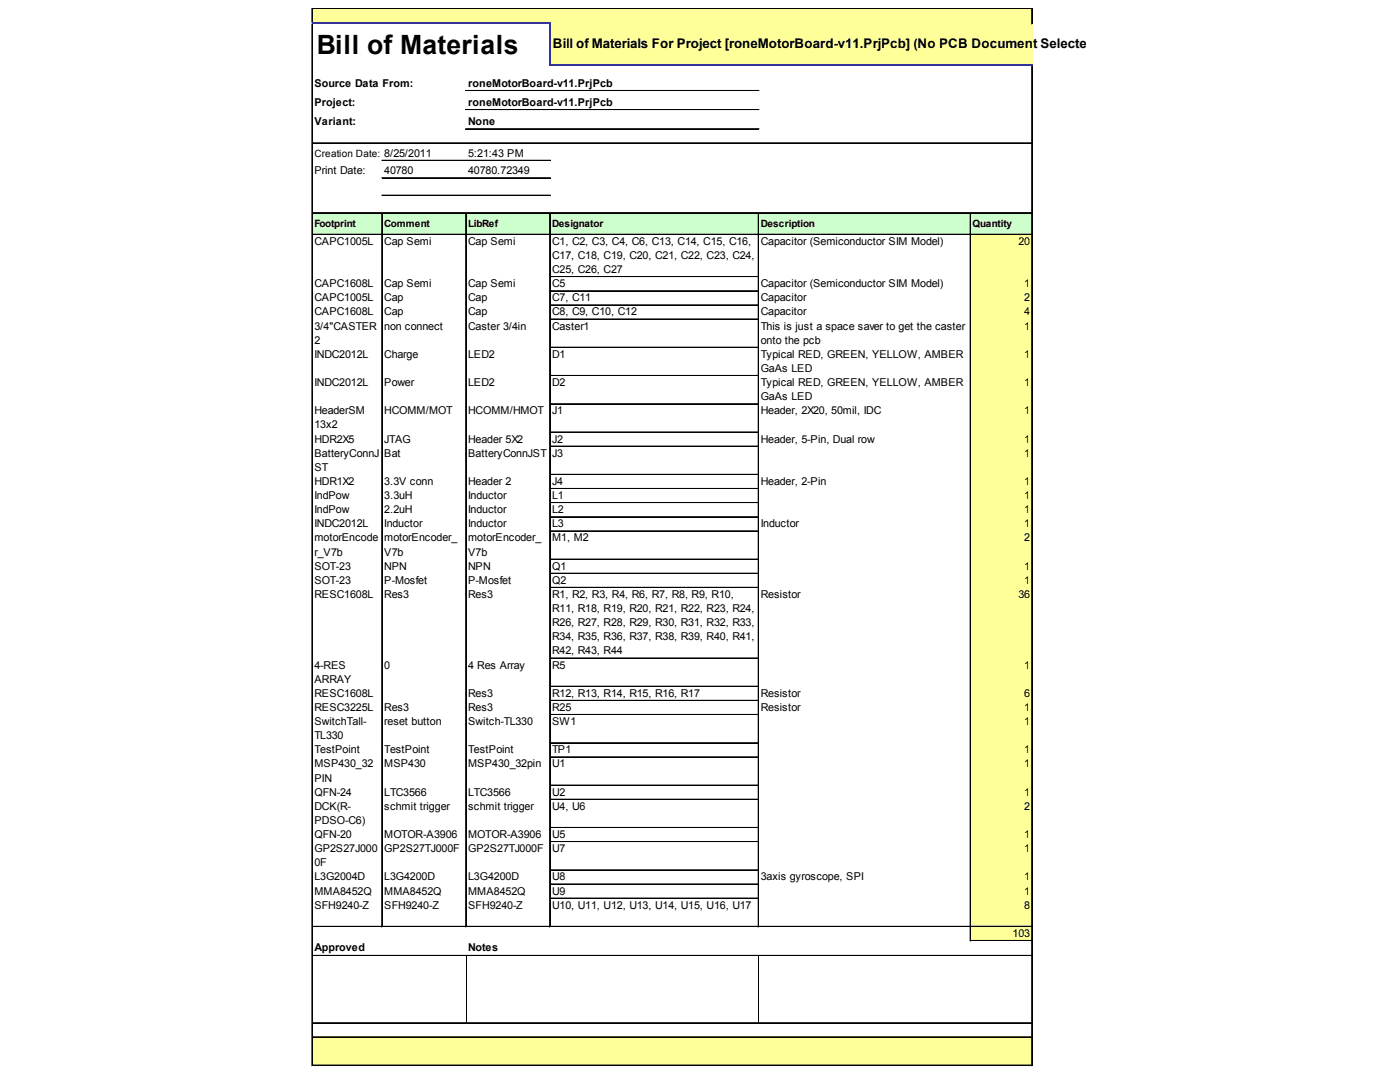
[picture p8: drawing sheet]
<svg xmlns="http://www.w3.org/2000/svg" width="258mm" height="201mm" viewBox="0 0 258 201" stroke-linecap="round" stroke-linejoin="round" font-family="sans-serif">
<defs><g id="words">
<text font-size="4.9" x="58.4" y="9.9">Bill of Materials</text>
<g font-size="2.4">
<text x="101.9" y="8.9">Bill of Materials For Project [roneMotorBoard-v11.PrjPcb] (No PCB Documen</text>
<text x="190.3" y="8.9">t Selected)</text>
</g>
<g font-size="2">
<text x="57.9" y="16">Source Data From:</text>
<text x="86.2" y="16">roneMotorBoard-v11.PrjPcb</text>
<text x="57.9" y="19.5">Project:</text>
<text x="57.9" y="23">Variant:</text>
<text x="86.2" y="19.5">roneMotorBoard-v11.PrjPcb</text>
<text x="86.2" y="23">None</text>
<text x="86.2" y="28.9">5:21:43 PM</text>
<text x="57.9" y="32.1">Print Date:</text>
<text x="70.8" y="32.1">40780</text>
<text x="86.2" y="32.1">40780.72349</text>
<text x="57.9" y="45.1">CAPC1005L</text>
<text x="70.8" y="45.1">Cap Semi</text>
<text x="86.2" y="45.1">Cap Semi</text>
<text x="101.7" y="45.1">C1, C2, C3, C4, C6, C13, C14, C15, C16,</text>
<text x="101.7" y="47.7">C17, C18, C19, C20, C21, C22, C23, C24,</text>
<text x="140.1" y="45.1">Capacitor (Semiconductor SIM Model)</text>
<text x="187.6" y="45.1">20</text>
<text x="57.9" y="52.9">CAPC1608L</text>
<text x="70.8" y="52.9">Cap Semi</text>
<text x="86.2" y="52.9">Cap Semi</text>
<text x="101.7" y="50.3">C25, C26, C27</text>
<text x="101.7" y="52.9">C5</text>
<text x="140.1" y="52.9">Capacitor (Semiconductor SIM Model)</text>
<text x="188.7" y="52.9">1</text>
<text x="57.9" y="55.5">CAPC1005L</text>
<text x="57.9" y="58.1">CAPC1608L</text>
<text x="70.8" y="55.5">Cap</text>
<text x="70.8" y="58.1">Cap</text>
<text x="86.2" y="55.5">Cap</text>
<text x="86.2" y="58.1">Cap</text>
<text x="101.7" y="55.5">C7, C11</text>
<text x="101.7" y="58.1">C8, C9, C10, C12</text>
<text x="140.1" y="55.5">Capacitor</text>
<text x="140.1" y="58.1">Capacitor</text>
<text x="188.7" y="55.5">2</text>
<text x="188.7" y="58.1">4</text>
<text x="57.9" y="60.7">3/4&quot;CASTER</text>
<text x="57.9" y="63.3">2</text>
<text x="57.9" y="65.9">INDC2012L</text>
<text x="70.8" y="60.7">non connect</text>
<text x="70.8" y="65.9">Charge</text>
<text x="86.2" y="60.7">Caster 3/4in</text>
<text x="86.2" y="65.9">LED2</text>
<text x="101.7" y="60.7">Caster1</text>
<text x="101.7" y="65.9">D1</text>
<text x="140.1" y="60.7">This is just a space saver to get the caster</text>
<text x="140.1" y="63.3">onto the pcb</text>
<text x="140.1" y="65.9">Typical RED, GREEN, YELLOW, AMBER</text>
<text x="188.7" y="60.7">1</text>
<text x="188.7" y="65.9">1</text>
<text x="57.9" y="71.1">INDC2012L</text>
<text x="70.8" y="71.1">Power</text>
<text x="86.2" y="71.1">LED2</text>
<text x="101.7" y="71.1">D2</text>
<text x="140.1" y="68.5">GaAs LED</text>
<text x="140.1" y="71.1">Typical RED, GREEN, YELLOW, AMBER</text>
<text x="188.7" y="71.1">1</text>
<text x="57.9" y="76.3">HeaderSM</text>
<text x="70.8" y="76.3">HCOMM/MOT</text>
<text x="86.2" y="76.3">HCOMM/HMOT</text>
<text x="101.7" y="76.3">J1</text>
<text x="140.1" y="73.7">GaAs LED</text>
<text x="140.1" y="76.3">Header, 2X20, 50mil, IDC</text>
<text x="188.7" y="76.3">1</text>
<text x="57.9" y="78.9">13x2</text>
<text x="57.9" y="81.5">HDR2X5</text>
<text x="70.8" y="81.5">JTAG</text>
<text x="86.2" y="81.5">Header 5X2</text>
<text x="101.7" y="81.5">J2</text>
<text x="140.1" y="81.5">Header, 5-Pin, Dual row</text>
<text x="188.7" y="81.5">1</text>
<text x="57.9" y="84.1">BatteryConnJ</text>
<text x="57.9" y="86.7">ST</text>
<text x="57.9" y="89.3">HDR1X2</text>
<text x="70.8" y="84.1">Bat</text>
<text x="70.8" y="89.3">3.3V conn</text>
<text x="86.2" y="84.1">BatteryConnJST</text>
<text x="86.2" y="89.3">Header 2</text>
<text x="101.7" y="84.1">J3</text>
<text x="101.7" y="89.3">J4</text>
<text x="140.1" y="89.3">Header, 2-Pin</text>
<text x="188.7" y="84.1">1</text>
<text x="188.7" y="89.3">1</text>
<text x="57.9" y="91.9">IndPow</text>
<text x="57.9" y="94.5">IndPow</text>
<text x="70.8" y="91.9">3.3uH</text>
<text x="70.8" y="94.5">2.2uH</text>
<text x="86.2" y="91.9">Inductor</text>
<text x="86.2" y="94.5">Inductor</text>
<text x="101.7" y="91.9">L1</text>
<text x="101.7" y="94.5">L2</text>
<text x="188.7" y="91.9">1</text>
<text x="188.7" y="94.5">1</text>
<text x="57.9" y="97.1">INDC2012L</text>
<text x="57.9" y="99.7">motorEncode</text>
<text x="70.8" y="97.1">Inductor</text>
<text x="70.8" y="99.7">motorEncoder_</text>
<text x="86.2" y="97.1">Inductor</text>
<text x="86.2" y="99.7">motorEncoder_</text>
<text x="101.7" y="97.1">L3</text>
<text x="101.7" y="99.7">M1, M2</text>
<text x="140.1" y="97.1">Inductor</text>
<text x="188.7" y="97.1">1</text>
<text x="188.7" y="99.7">2</text>
<text x="57.9" y="102.3">r_V7b</text>
<text x="57.9" y="104.9">SOT-23</text>
<text x="57.9" y="107.5">SOT-23</text>
<text x="70.8" y="102.3">V7b</text>
<text x="70.8" y="104.9">NPN</text>
<text x="70.8" y="107.5">P-Mosfet</text>
<text x="86.2" y="102.3">V7b</text>
<text x="86.2" y="104.9">NPN</text>
<text x="86.2" y="107.5">P-Mosfet</text>
<text x="101.7" y="104.9">Q1</text>
<text x="101.7" y="107.5">Q2</text>
<text x="188.7" y="104.9">1</text>
<text x="188.7" y="107.5">1</text>
<text x="57.9" y="110.1">RESC1608L</text>
<text x="70.8" y="110.1">Res3</text>
<text x="86.2" y="110.1">Res3</text>
<text x="101.7" y="110.1">R1, R2, R3, R4, R6, R7, R8, R9, R10,</text>
<text x="101.7" y="112.7">R11, R18, R19, R20, R21, R22, R23, R24,</text>
<text x="140.1" y="110.1">Resistor</text>
<text x="187.6" y="110.1">36</text>
<text x="101.7" y="115.3">R26, R27, R28, R29, R30, R31, R32, R33,</text>
<text x="101.7" y="117.9">R34, R35, R36, R37, R38, R39, R40, R41,</text>
<text x="57.9" y="123.1">4-RES</text>
<text x="57.9" y="125.7">ARRAY</text>
<text x="70.8" y="123.1">0</text>
<text x="86.2" y="123.1">4 Res Array</text>
<text x="101.7" y="120.5">R42, R43, R44</text>
<text x="101.7" y="123.1">R5</text>
<text x="188.7" y="123.1">1</text>
<text x="57.9" y="128.3">RESC1608L</text>
<text x="57.9" y="130.9">RESC3225L</text>
<text x="70.8" y="130.9">Res3</text>
<text x="86.2" y="128.3">Res3</text>
<text x="86.2" y="130.9">Res3</text>
<text x="101.7" y="128.3">R12, R13, R14, R15, R16, R17</text>
<text x="101.7" y="130.9">R25</text>
<text x="140.1" y="128.3">Resistor</text>
<text x="140.1" y="130.9">Resistor</text>
<text x="188.7" y="128.3">6</text>
<text x="188.7" y="130.9">1</text>
<text x="57.9" y="133.5">SwitchTall-</text>
<text x="57.9" y="136.1">TL330</text>
<text x="70.8" y="133.5">reset button</text>
<text x="86.2" y="133.5">Switch-TL330</text>
<text x="101.7" y="133.5">SW1</text>
<text x="188.7" y="133.5">1</text>
<text x="57.9" y="138.7">TestPoint</text>
<text x="57.9" y="141.3">MSP430_32</text>
<text x="57.9" y="143.9">PIN</text>
<text x="70.8" y="138.7">TestPoint</text>
<text x="70.8" y="141.3">MSP430</text>
<text x="86.2" y="138.7">TestPoint</text>
<text x="86.2" y="141.3">MSP430_32pin</text>
<text x="101.7" y="138.7">TP1</text>
<text x="101.7" y="141.3">U1</text>
<text x="188.7" y="138.7">1</text>
<text x="188.7" y="141.3">1</text>
<text x="57.9" y="146.5">QFN-24</text>
<text x="57.9" y="149.1">DCK(R-</text>
<text x="70.8" y="146.5">LTC3566</text>
<text x="70.8" y="149.1">schmit trigger</text>
<text x="86.2" y="146.5">LTC3566</text>
<text x="86.2" y="149.1">schmit trigger</text>
<text x="101.7" y="146.5">U2</text>
<text x="101.7" y="149.1">U4, U6</text>
<text x="188.7" y="146.5">1</text>
<text x="188.7" y="149.1">2</text>
<text x="57.9" y="151.7">PDSO-C6)</text>
<text x="57.9" y="154.3">QFN-20</text>
<text x="70.8" y="154.3">MOTOR-A3906</text>
<text x="86.2" y="154.3">MOTOR-A3906</text>
<text x="101.7" y="154.3">U5</text>
<text x="188.7" y="154.3">1</text>
<text x="57.9" y="156.9">GP2S27J000</text>
<text x="57.9" y="159.5">0F</text>
<text x="70.8" y="156.9">GP2S27TJ000F</text>
<text x="86.2" y="156.9">GP2S27TJ000F</text>
<text x="101.7" y="156.9">U7</text>
<text x="188.7" y="156.9">1</text>
<text x="57.9" y="162.1">L3G2004D</text>
<text x="57.9" y="164.7">MMA8452Q</text>
<text x="57.9" y="167.3">SFH9240-Z</text>
<text x="70.8" y="162.1">L3G4200D</text>
<text x="70.8" y="164.7">MMA8452Q</text>
<text x="70.8" y="167.3">SFH9240-Z</text>
<text x="86.2" y="162.1">L3G4200D</text>
<text x="86.2" y="164.7">MMA8452Q</text>
<text x="86.2" y="167.3">SFH9240-Z</text>
<text x="101.7" y="162.1">U8</text>
<text x="101.7" y="164.7">U9</text>
<text x="101.7" y="167.3">U10, U11, U12, U13, U14, U15, U16, U17</text>
<text x="140.1" y="162.1">3axis gyroscope, SPI</text>
<text x="188.7" y="162.1">1</text>
<text x="188.7" y="164.7">1</text>
<text x="188.7" y="167.3">8</text>
<text x="186.5" y="172.5">103</text>
<text x="57.9" y="175.1">Approved</text>
<text x="86.2" y="175.1">Notes</text>
</g>
<g font-size="1.8">
<text x="57.9" y="28.9">Creation Date: 8/25/2011</text>
<text x="57.9" y="41.7">Footprint</text>
<text x="70.8" y="41.7">Comment</text>
<text x="86.2" y="41.7">LibRef</text>
<text x="101.7" y="41.7">Designator</text>
<text x="140.1" y="41.7">Description</text>
<text x="179.2" y="41.7">Quantity</text>
</g>
</g></defs>
<g fill="#ff9">
<path d="M57.6 1.6h132.6v2.8h-132.6z"/>
<path d="M101.2 4.3h89v7.8h-89z"/>
</g>
<path d="M57.6 39.1h132.6v4.2h-132.6z" fill="#cfc"/>
<g fill="#ff9">
<path d="M178.7 43.1h11.5v8h-11.5z"/>
<path d="M178.7 50.9h11.5v2.8h-11.5z"/>
<path d="M178.7 53.5h11.5v2.8h-11.5z"/>
<path d="M178.7 56.1h11.5v2.8h-11.5z"/>
<path d="M178.7 58.7h11.5v5.4h-11.5z"/>
<path d="M178.7 63.9h11.5v5.4h-11.5z"/>
<path d="M178.7 69.1h11.5v5.4h-11.5z"/>
<path d="M178.7 74.3h11.5v5.4h-11.5z"/>
<path d="M178.7 79.5h11.5v2.8h-11.5z"/>
<path d="M178.7 82.1h11.5v5.4h-11.5z"/>
<path d="M178.7 87.3h11.5v2.8h-11.5z"/>
<path d="M178.7 89.9h11.5v2.8h-11.5z"/>
<path d="M178.7 92.5h11.5v2.8h-11.5z"/>
<path d="M178.7 95.1h11.5v2.8h-11.5z"/>
<path d="M178.7 97.7h11.5v5.4h-11.5z"/>
<path d="M178.7 102.9h11.5v2.8h-11.5z"/>
<path d="M178.7 105.5h11.5v2.8h-11.5z"/>
<path d="M178.7 108.1h11.5v13.2h-11.5z"/>
<path d="M178.7 121.2h11.5v5.3h-11.5z"/>
<path d="M178.7 126.4h11.5v2.7h-11.5z"/>
<path d="M178.7 129h11.5v2.7h-11.5z"/>
<path d="M178.7 131.6h11.5v41.7h-11.5z"/>
<path d="M57.6 190.9h132.6v5.4h-132.6z"/>
</g>
<g fill="none" stroke="#000" stroke-width=".18">
<path d="M57.5 1.5v2.6M57.5 4.4v191.9M57.6 1.5h132.6M57.6 1.6h132.6M85.8 16.7h54M190 1.7v2.7M190 12.1v184.2M190.1 1.7v2.7M190.1 12.1v184.2M57.6 26.3h132.6M57.6 26.4h132.6M57.6 39.1h132.6"/>
<path d="M57.6 39.2h132.6M70.3 39.3v131.4M70.3 29.5h31.1M70.3 29.6h31.1M70.3 32.7h31.1M70.3 32.8h31.1M70.3 35.9h31.1M70.3 36h31.1M70.4 39.3v131.4M85.8 39.3v131.4M85.8 20.2h54M85.8 20.3h54"/>
<path d="M85.8 23.7h54M85.8 23.8h54M85.9 39.3v131.4M101.2 39.3v131.4M101.3 39.3v131.4M139.7 39.3v131.4M178.7 39.3v134M178.8 39.3v134M57.6 43.1h132.6M57.6 43.2h132.6M101.4 50.9h38.3M101.4 51h38.3"/>
<path d="M101.4 53.5h38.3M101.4 53.6h38.3M101.4 56.1h38.3M101.4 56.2h38.3M101.4 58.7h38.3M101.4 58.8h38.3M101.4 63.9h38.3M101.4 64h38.3M101.4 69.1h38.3M101.4 69.2h38.3M101.4 74.3h38.3M101.4 74.4h38.3"/>
<path d="M101.4 79.5h38.3M101.4 79.6h38.3M101.4 82.1h38.3M101.4 82.2h38.3M101.4 87.3h38.3M101.4 87.4h38.3M101.4 89.9h38.3M101.4 90h38.3M101.4 92.5h38.3M101.4 92.6h38.3M101.4 95.1h38.3M101.4 95.2h38.3"/>
<path d="M101.4 97.7h38.3M101.4 97.8h38.3M101.4 102.9h38.3M101.4 103h38.3M101.4 105.5h38.3M101.4 105.6h38.3M101.4 108.1h38.3M101.4 108.2h38.3M101.4 121.2h38.3M101.4 126.4h38.3M101.4 129h38.3M101.4 131.6h38.3"/>
<path d="M101.4 136.8h38.3M101.4 139.4h38.3M101.4 144.6h38.3M101.4 147.2h38.3M101.4 152.4h38.3M101.4 155h38.3M57.6 170.6h132.6M57.6 175.9h132.6M57.6 176h132.6M85.9 176.1v12.2M101.4 160.2h38.3M101.4 162.8h38.3"/>
<path d="M101.4 165.4h38.3M139.7 176.1v12.2M178.9 173.2h11.3M57.6 188.3h132.6M57.6 188.4h132.6M57.6 190.9h132.6M57.6 191h132.6M57.6 196.1h132.6M57.6 196.2h132.6"/>
</g>
<path d="M57.5 4.3h43.9M101.2 4.4v7.7M101.4 11.9h88.8" fill="none" stroke="#339" stroke-width=".31"/>
<use href="#words"/>
</svg>
